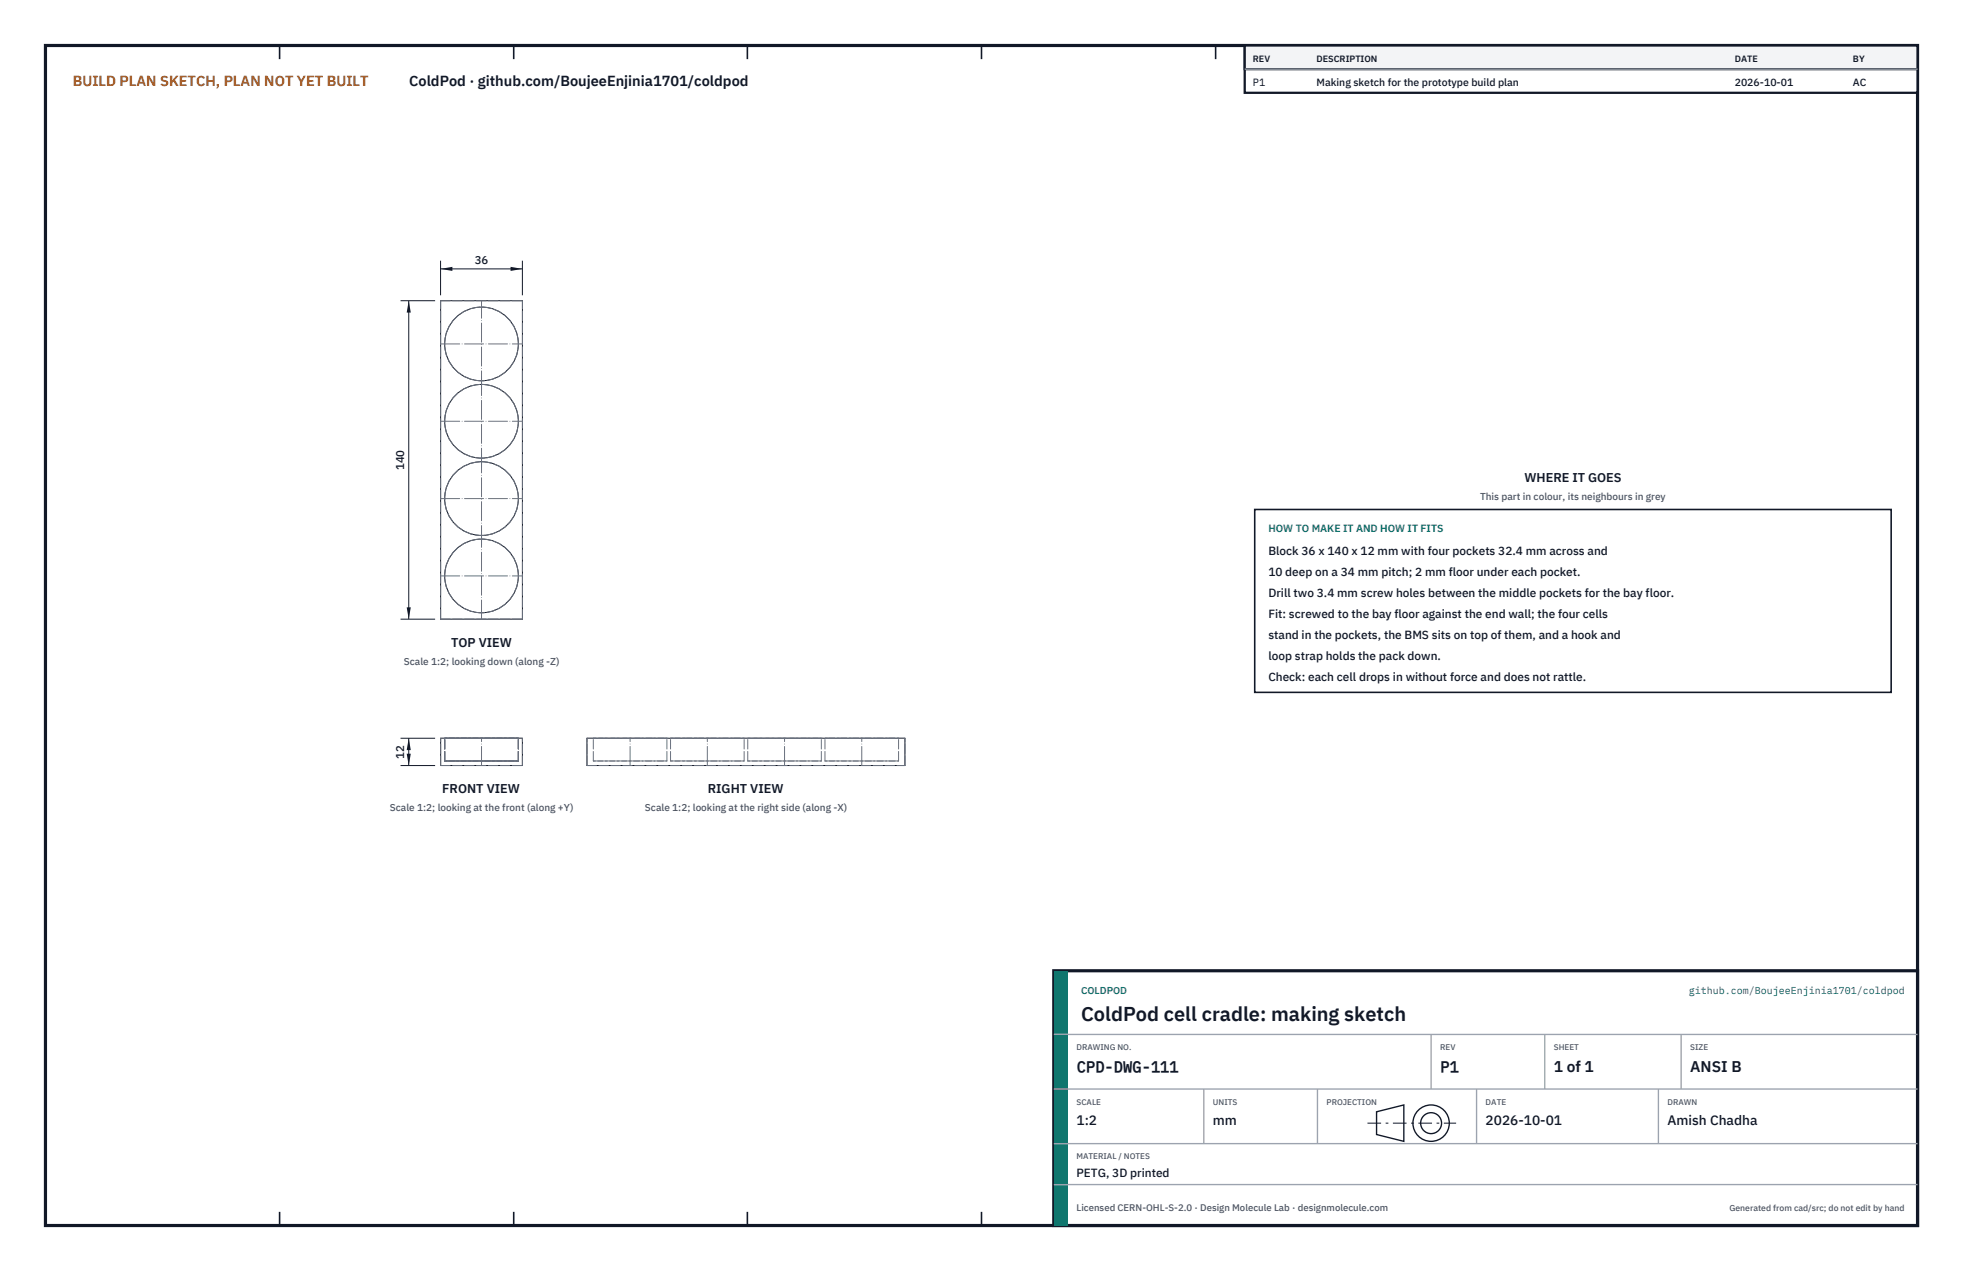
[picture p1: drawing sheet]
<svg xmlns="http://www.w3.org/2000/svg" width="432mm" height="279mm" viewBox="0 0 432 279" stroke-linecap="round" stroke-linejoin="round" font-family="sans-serif">
<defs><g id="words">
<text font-size="4.4" fill="#111827" x="237.8" y="224.4">ColdPod cell cradle: making sketch</text>
<g font-size="3.4" fill="#111827">
<text x="236.8" y="235.6">CPD-DWG-111</text>
<text x="316.8" y="235.6">P1</text>
<text x="341.8" y="235.6">1 of 1</text>
<text x="371.8" y="235.6">ANSI B</text>
</g>
<text font-size="3.2" fill="#b45309" x="16" y="19">BUILD PLAN SKETCH, PLAN NOT YET BUILT</text>
<text font-size="3.2" fill="#111827" x="90" y="19">ColdPod · github.com/BoujeeEnjinia1701/coldpod</text>
<g font-size="3" fill="#111827">
<text x="236.8" y="247.2">1:2</text>
<text x="266.8" y="247.2">mm</text>
<text x="326.8" y="247.2">2026-10-01</text>
<text x="366.8" y="247.2">Amish Chadha</text>
</g>
<g font-size="2.8" fill="#111827">
<text x="335.3" y="106">WHERE IT GOES</text>
<text x="99.2" y="142.2">TOP VIEW</text>
<text x="97.3" y="174.4">FRONT VIEW</text>
<text x="155.7" y="174.4">RIGHT VIEW</text>
</g>
<g font-size="2.6" fill="#111827">
<text x="279" y="122">Block 36 x 140 x 12 mm with four pockets 32.4 mm across and</text>
<text x="279" y="126.6">10 deep on a 34 mm pitch; 2 mm floor under each pocket.</text>
<text x="279" y="131.2">Drill two 3.4 mm screw holes between the middle pockets for the bay floor.</text>
<text x="279" y="135.8">Fit: screwed to the bay floor against the end wall; the four cells</text>
<text x="279" y="140.4">stand in the pockets, the BMS sits on top of them, and a hook and</text>
<text x="279" y="145">loop strap holds the pack down.</text>
<text x="279" y="149.6">Check: each cell drops in without force and does not rattle.</text>
<text x="236.8" y="258.8">PETG, 3D printed</text>
</g>
<g font-size="2.5" fill="#111827">
<text x="104.4" y="58.1">36</text>
<text x="88.9" y="103.4" transform="rotate(-90 88.9 103.4)">140</text>
<text x="88.9" y="166.8" transform="rotate(-90 88.9 166.8)">12</text>
</g>
<g font-size="2.3" fill="#111827">
<text x="275.6" y="18.8">P1</text>
<text x="289.6" y="18.8">Making sketch for the prototype build plan</text>
<text x="381.6" y="18.8">2026-10-01</text>
<text x="407.6" y="18.8">AC</text>
</g>
<text font-size="2.3" fill="#0f766e" x="279" y="117">HOW TO MAKE IT AND HOW IT FITS</text>
<g font-size="2.2" fill="#4b5563">
<text x="325.6" y="110">This part in colour, its neighbours in grey</text>
<text x="88.8" y="146.2">Scale 1:2; looking down (along -Z)</text>
<text x="85.7" y="178.4">Scale 1:2; looking at the front (along +Y)</text>
<text x="141.9" y="178.4">Scale 1:2; looking at the right side (along -X)</text>
</g>
<g font-size="2.2" fill="#0f766e">
<text x="237.8" y="218.4">COLDPOD</text>
<text x="371.5" y="218.4">github.com/BoujeeEnjinia1701/coldpod</text>
</g>
<text font-size="2.1" fill="#4b5563" x="236.8" y="266.2">Licensed CERN-OHL-S-2.0 · Design Molecule Lab · designmolecule.com</text>
<g font-size="2" fill="#111827">
<text x="275.6" y="13.6">REV</text>
<text x="289.6" y="13.6">DESCRIPTION</text>
<text x="381.6" y="13.6">DATE</text>
<text x="407.6" y="13.6">BY</text>
</g>
<text font-size="1.9" fill="#4b5563" x="380.4" y="266.2">Generated from cad/src; do not edit by hand</text>
<g font-size="1.8" fill="#4b5563">
<text x="236.8" y="230.8">DRAWING NO.</text>
<text x="316.8" y="230.8">REV</text>
<text x="341.8" y="230.8">SHEET</text>
<text x="371.8" y="230.8">SIZE</text>
<text x="236.8" y="242.8">SCALE</text>
<text x="266.8" y="242.8">UNITS</text>
<text x="291.8" y="242.8">PROJECTION</text>
<text x="326.8" y="242.8">DATE</text>
<text x="366.8" y="242.8">DRAWN</text>
<text x="236.8" y="254.8">MATERIAL / NOTES</text>
</g>
</g></defs>
<path d="M10 10h411.8v259.4h-411.8z" fill="none" stroke="#111827" stroke-width=".7" stroke-linecap="butt"/>
<g fill="none" stroke="#111827" stroke-width=".35">
<path d="M61.5 10v3M113 10v3M164.4 10v3M215.9 10v3M267.4 10v3M318.9 10v3M370.3 10v3M61.5 266.4v3M113 266.4v3M164.4 266.4v3M215.9 266.4v3M267.4 266.4v3"/>
<path d="M318.9 266.4v3M370.3 266.4v3"/>
</g>
<g fill="none" stroke="#111727" stroke-width=".22">
<path d="M96.9 66.1h18v70h-18zM96.9 162.3h18v6h-18zM129.1 162.3h70v6h-70z"/>
<circle cx="105.9" cy="75.6" r="8.1"/>
<circle cx="105.9" cy="92.6" r="8.1"/>
<circle cx="105.9" cy="109.6" r="8.1"/>
<circle cx="105.9" cy="126.6" r="8.1"/>
</g>
<g fill="none" stroke="#6a7180" stroke-width=".22" stroke-dasharray="2.1 .5">
<path d="M96.9 66.1h18M96.9 136.1v-70M96.9 136.1h18M114.9 136.1v-70M96.9 168.3v-6M96.9 162.3h18M96.9 168.3h18M97.8 162.3h16.2M97.8 167.3h16.2M97.8 167.3v-5M114 162.3h-16.2M114 167.3v-5"/>
<path d="M114 167.3h-16.2M114.9 168.3v-6M129.1 168.3v-6M129.1 162.3h70M129.1 168.3h70M130.5 162.3h8.1M130.5 167.3h8.1M130.5 167.3v-5M138.6 162.3h8.1M138.6 167.3h8.1M146.7 162.3h-16.2M146.7 167.3h-16.2"/>
<path d="M146.7 167.3v-5M147.5 162.3h8.1M147.5 167.3h8.1M147.5 167.3v-5M155.6 162.3h8.1M155.6 167.3h8.1M163.7 162.3h-16.2M163.7 167.3h-16.2M163.7 167.3v-5M164.5 162.3h8.1M164.5 167.3h8.1M164.5 167.3v-5"/>
<path d="M172.6 162.3h8.1M172.6 167.3h8.1M180.7 162.3h-16.2M180.7 167.3h-16.2M180.7 167.3v-5M181.5 162.3h8.1M181.5 167.3h8.1M181.5 167.3v-5M189.6 162.3h8.1M189.6 167.3h8.1M197.7 162.3h-16.2M197.7 167.3h-16.2"/>
<path d="M197.7 167.3v-5M199.1 168.3v-6"/>
<circle cx="105.9" cy="75.6" r="8.1"/>
<circle cx="105.9" cy="92.6" r="8.1"/>
<circle cx="105.9" cy="109.6" r="8.1"/>
<circle cx="105.9" cy="126.6" r="8.1"/>
</g>
<g fill="none" stroke="#6a7180" stroke-width=".22" stroke-dasharray="4.2 .5 0 .5">
<path d="M96.9 75.6h18M96.9 92.6h18M105.9 85.7v-19.6M96.9 109.6h18M105.9 119.7v-20.2M105.9 102.7v-20.2M96.9 126.6h18M105.9 136.1v-19.6M105.9 168.3v-6M138.6 168.3v-6M155.6 168.3v-6M172.6 168.3v-6"/>
<path d="M189.6 168.3v-6"/>
</g>
<path d="M96.9 57.3v7.6M96.9 59.1h18M114.9 57.3v7.6" fill="none" stroke="#111827" stroke-width=".22"/>
<path d="M96.9 59.1l2.6-.4v.9zM112.3 58.7v.9l2.6-.5z" fill="#111827"/>
<path d="M88.1 66.1h7.6M89.9 66.1v70M88.1 136.1h7.6" fill="none" stroke="#111827" stroke-width=".22"/>
<path d="M89.9 66.1l-.4 2.6h.9zM89.5 133.5h.9l-.5 2.6z" fill="#111827"/>
<path d="M88.1 162.3h7.6M88.1 168.3h7.6M89.9 162.3v6" fill="none" stroke="#111827" stroke-width=".22"/>
<path d="M89.9 162.3l-.4 2.6h.9zM89.5 165.7h.9l-.5 2.6z" fill="#111827"/>
<path d="M276 112h140v40.2h-140z" fill="#fff" stroke="#111827" stroke-width=".35"/>
<path d="M273.8 10h148v10.4h-148z" fill="#fff" stroke="#111827" stroke-width=".5"/>
<path d="M273.8 10h148v5.2h-148z" fill="#f3f4f6" stroke="#111827" stroke-width=".5"/>
<path d="M273.8 15.2h148" fill="none" stroke="#9ca3af" stroke-width=".3"/>
<path d="M231.8 213.4h190v56h-190z" fill="#fff" stroke="#111827" stroke-width=".7" stroke-linecap="butt"/>
<path d="M231.8 213.4h3v56h-3z" fill="#0f766e"/>
<path d="M231.8 227.4h190M231.8 239.4h190M264.8 239.4v12M289.8 239.4v12M314.8 227.4v12M324.8 239.4v12M339.8 227.4v12M364.8 239.4v12M369.8 227.4v12M231.8 251.4h190M231.8 260.4h190" fill="none" stroke="#9ca3af" stroke-width=".3"/>
<g fill="none" stroke="#111827" stroke-width=".3">
<path d="M302.8 244.4l6-1.5v8l-6-1.5z"/>
<circle cx="314.8" cy="246.9" r="4"/>
<circle cx="314.8" cy="246.9" r="2.3"/>
</g>
<path d="M300.8 246.9h19.5" fill="none" stroke="#111827" stroke-width=".22" stroke-dasharray="3 1 .6 1" stroke-linecap="butt"/>
<use href="#words"/>
</svg>
